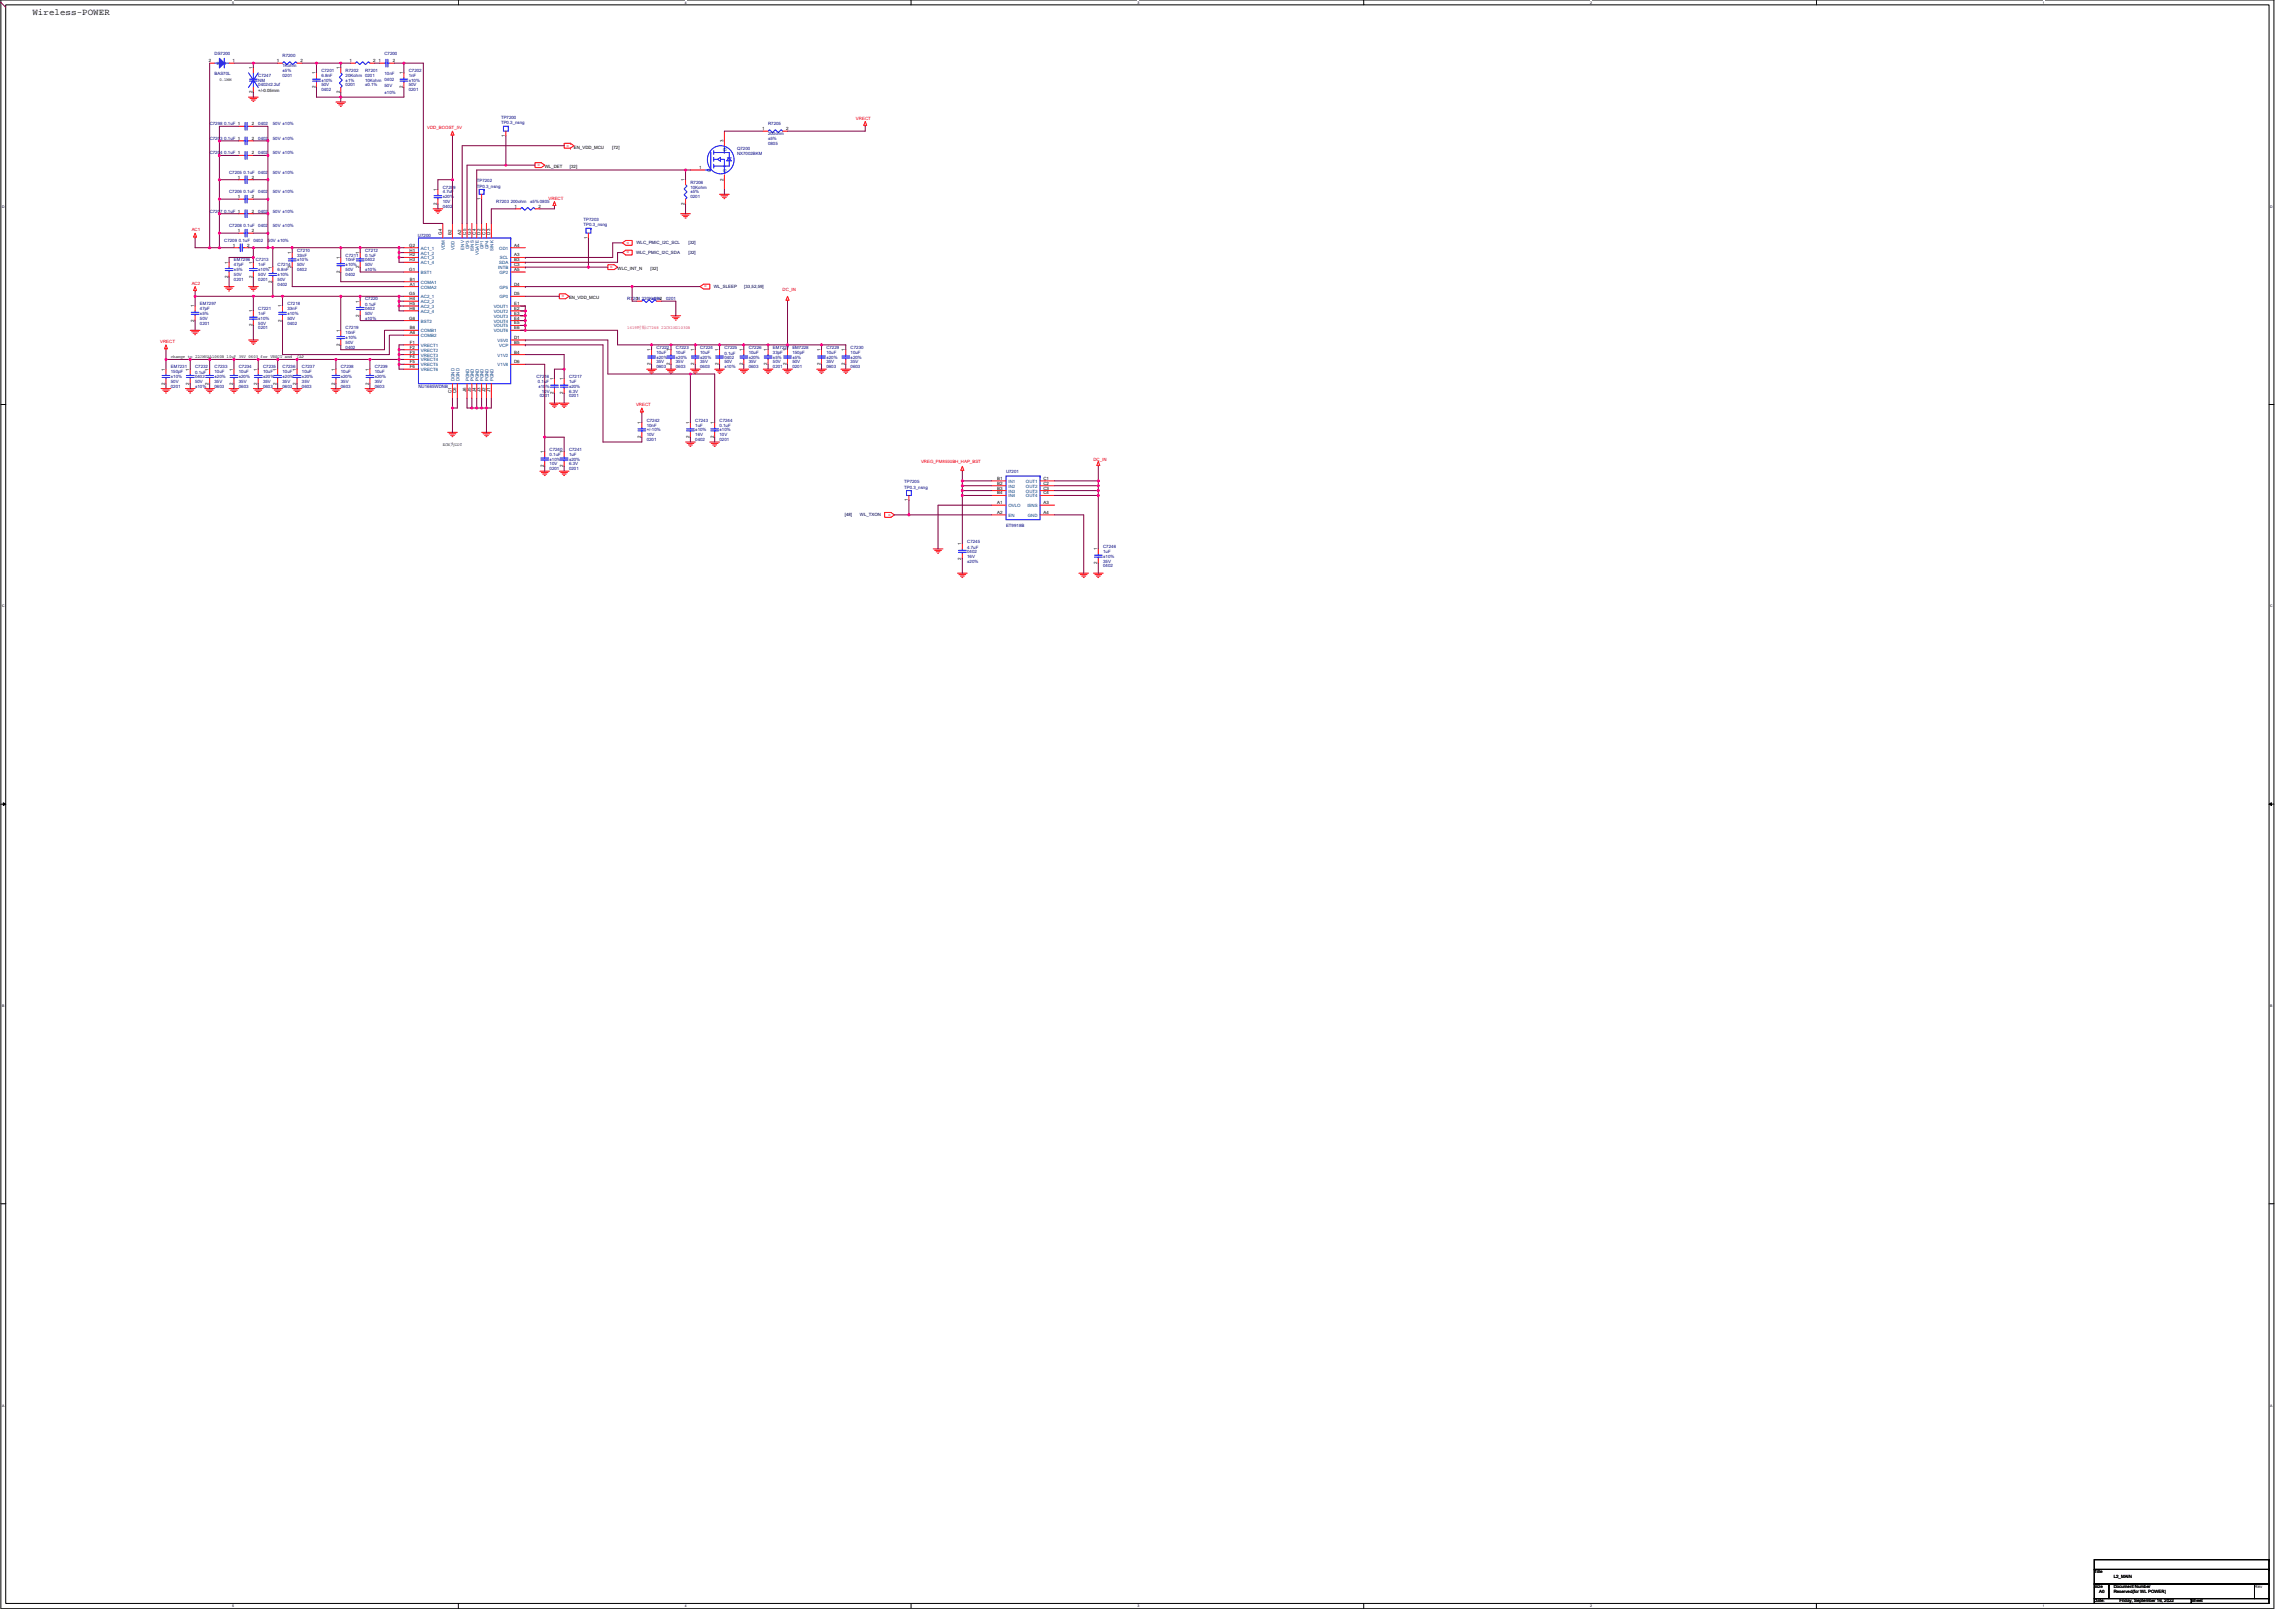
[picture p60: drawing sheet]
<svg xmlns="http://www.w3.org/2000/svg" width="420mm" height="297mm" viewBox="0 0 420 297" stroke-linecap="round" stroke-linejoin="round" font-family="sans-serif">
<defs><g id="words">
<text font-size="1.7" x="5.9" y="2.7">Wireless-POWER</text>
<g font-size=".8">
<text x="38.2" y="11.4">2</text>
<text x="42.6" y="11.4">1</text>
<text x="50.7" y="11.4">1</text>
<text x="55" y="11.4">2</text>
<text x="64" y="11.4">1</text>
<text x="68.3" y="11.4">2</text>
<text x="69.3" y="11.4">1</text>
<text x="71.9" y="11.4">2</text>
<text x="40.2" y="14.9">0.1MM</text>
<text x="46.2" y="17.1" transform="rotate(-90 46.2 17.1)">2</text>
<text x="46.2" y="12.7" transform="rotate(-90 46.2 12.7)">1</text>
<text x="47.3" y="16.9">+/-0.05mm</text>
<text x="57.8" y="16.2" transform="rotate(-90 57.8 16.2)">2</text>
<text x="57.8" y="13.6" transform="rotate(-90 57.8 13.6)">1</text>
<text x="62.2" y="17.1" transform="rotate(-90 62.2 17.1)">2</text>
<text x="62.2" y="12.7" transform="rotate(-90 62.2 12.7)">1</text>
<text x="73.8" y="16.2" transform="rotate(-90 73.8 16.2)">2</text>
<text x="73.8" y="13.6" transform="rotate(-90 73.8 13.6)">1</text>
<text x="46.1" y="22.9">2</text>
<text x="139.6" y="23.8">1</text>
<text x="143.9" y="23.8">2</text>
<text x="46.1" y="28.3">2</text>
<text x="46.1" y="25.6">2</text>
<text x="92.4" y="25.1" transform="rotate(-90 92.4 25.1)">1</text>
<text x="105.1" y="27.2">EN_VDD_MCU</text>
<text x="112.1" y="27.2">[72]</text>
<text x="132.4" y="26" transform="rotate(-90 132.4 26)">3</text>
<text x="43.5" y="32.7">1</text>
<text x="46.1" y="32.7">2</text>
<text x="80" y="34.9" transform="rotate(-90 80 34.9)">1</text>
<text x="99.7" y="30.8">WL_DET</text>
<text x="104.3" y="30.8">[32]</text>
<text x="125.3" y="33.2" transform="rotate(-90 125.3 33.2)">1</text>
<text x="128" y="30.9">1</text>
<text x="132.4" y="33.1" transform="rotate(-90 132.4 33.1)">2</text>
<text x="43.5" y="36.3">1</text>
<text x="46.1" y="36.3">2</text>
<text x="46.1" y="38.9">2</text>
<text x="80" y="37.5" transform="rotate(-90 80 37.5)">2</text>
<text x="88" y="36.6" transform="rotate(-90 88 36.6)">1</text>
<text x="94.2" y="38">1</text>
<text x="98.6" y="38">2</text>
<text x="125.3" y="37.5" transform="rotate(-90 125.3 37.5)">2</text>
<text x="42.7" y="45.2">1</text>
<text x="43.5" y="42.5">1</text>
<text x="45.2" y="45.2">2</text>
<text x="46.1" y="42.5">2</text>
<text x="53.3" y="46.5" transform="rotate(-90 53.3 46.5)">1</text>
<text x="62.2" y="47.4" transform="rotate(-90 62.2 47.4)">1</text>
<text x="65.8" y="46.5" transform="rotate(-90 65.8 46.5)">1</text>
<text x="74.9" y="45.2">G2</text>
<text x="75" y="46">H1</text>
<text x="75" y="46.9">H2</text>
<text x="75" y="47.8">H3</text>
<text x="80.9" y="42.9" transform="rotate(-90 80.9 42.9)">G4</text>
<text x="82.7" y="42.9" transform="rotate(-90 82.7 42.9)">B2</text>
<text x="84.4" y="42.9" transform="rotate(-90 84.4 42.9)">A2</text>
<text x="85.3" y="42.9" transform="rotate(-90 85.3 42.9)">C5</text>
<text x="86.2" y="42.9" transform="rotate(-90 86.2 42.9)">G3</text>
<text x="87.1" y="42.9" transform="rotate(-90 87.1 42.9)">C4</text>
<text x="88" y="42.9" transform="rotate(-90 88 42.9)">D2</text>
<text x="88.9" y="42.9" transform="rotate(-90 88.9 42.9)">C2</text>
<text x="89.8" y="42.9" transform="rotate(-90 89.8 42.9)">D3</text>
<text x="94.1" y="46.9">A3</text>
<text x="94.1" y="45.2">A4</text>
<text x="94.1" y="47.8">B3</text>
<text x="107.5" y="43.7" transform="rotate(-90 107.5 43.7)">1</text>
<text x="41.8" y="50.9" transform="rotate(-90 41.8 50.9)">2</text>
<text x="41.8" y="48.3" transform="rotate(-90 41.8 48.3)">1</text>
<text x="46.2" y="50.9" transform="rotate(-90 46.2 50.9)">2</text>
<text x="46.2" y="48.3" transform="rotate(-90 46.2 48.3)">1</text>
<text x="49.8" y="51.7" transform="rotate(-90 49.8 51.7)">2</text>
<text x="49.8" y="49.2" transform="rotate(-90 49.8 49.2)">1</text>
<text x="53.3" y="49.1" transform="rotate(-90 53.3 49.1)">2</text>
<text x="62.2" y="50" transform="rotate(-90 62.2 50)">2</text>
<text x="65.8" y="49.1" transform="rotate(-90 65.8 49.1)">2</text>
<text x="74.9" y="49.6">G1</text>
<text x="75" y="51.4">B1</text>
<text x="75" y="52.3">A1</text>
<text x="94.1" y="48.7">C3</text>
<text x="94.1" y="52.3">D4</text>
<text x="94.1" y="49.6">A5</text>
<text x="113.1" y="49.4">WLC_INT_N</text>
<text x="119.1" y="49.4">[32]</text>
<text x="35.5" y="58.9" transform="rotate(-90 35.5 58.9)">2</text>
<text x="35.5" y="56.3" transform="rotate(-90 35.5 56.3)">1</text>
<text x="46.2" y="59.7" transform="rotate(-90 46.2 59.7)">2</text>
<text x="46.2" y="57.2" transform="rotate(-90 46.2 57.2)">1</text>
<text x="51.5" y="58.9" transform="rotate(-90 51.5 58.9)">2</text>
<text x="51.5" y="56.3" transform="rotate(-90 51.5 56.3)">1</text>
<text x="65.8" y="58" transform="rotate(-90 65.8 58)">2</text>
<text x="65.8" y="55.4" transform="rotate(-90 65.8 55.4)">1</text>
<text x="74.9" y="54">G5</text>
<text x="74.9" y="58.5">G6</text>
<text x="75" y="54.9">H4</text>
<text x="75" y="55.8">H5</text>
<text x="75" y="56.7">H6</text>
<text x="94.1" y="55.8">E1</text>
<text x="94.1" y="56.7">E2</text>
<text x="94.1" y="57.6">E3</text>
<text x="94.1" y="58.5">E4</text>
<text x="94.1" y="59.4">E5</text>
<text x="94.1" y="54">D5</text>
<text x="104.2" y="54.8">EN_VDD_MCU</text>
<text x="116.4" y="54.9">1</text>
<text x="31.3" y="65.5">change to 22JMYAA1060B 10uF 35V 0603 for VRECT and</text>
<text x="54.4" y="65.5">CAP</text>
<text x="62.2" y="63.3" transform="rotate(-90 62.2 63.3)">2</text>
<text x="62.2" y="60.7" transform="rotate(-90 62.2 60.7)">1</text>
<text x="75" y="61.2">A6</text>
<text x="75" y="60.3">B6</text>
<text x="75.1" y="62.9">F1</text>
<text x="75.1" y="63.8">F2</text>
<text x="75.1" y="64.7">F3</text>
<text x="75.1" y="65.6">F4</text>
<text x="94.1" y="62">D1</text>
<text x="94.1" y="64.7">B4</text>
<text x="94.1" y="60.3">E6</text>
<text x="94.1" y="62.9">B5</text>
<text x="119.1" y="64.3" transform="rotate(-90 119.1 64.3)">1</text>
<text x="122.7" y="64.3" transform="rotate(-90 122.7 64.3)">1</text>
<text x="127.1" y="64.3" transform="rotate(-90 127.1 64.3)">1</text>
<text x="131.5" y="64.3" transform="rotate(-90 131.5 64.3)">1</text>
<text x="136" y="64.3" transform="rotate(-90 136 64.3)">1</text>
<text x="140.4" y="64.3" transform="rotate(-90 140.4 64.3)">1</text>
<text x="144" y="64.3" transform="rotate(-90 144 64.3)">1</text>
<text x="150.2" y="64.3" transform="rotate(-90 150.2 64.3)">1</text>
<text x="154.7" y="64.3" transform="rotate(-90 154.7 64.3)">1</text>
<text x="30.2" y="70.4" transform="rotate(-90 30.2 70.4)">2</text>
<text x="30.2" y="67.8" transform="rotate(-90 30.2 67.8)">1</text>
<text x="34.6" y="70.4" transform="rotate(-90 34.6 70.4)">2</text>
<text x="34.6" y="67.8" transform="rotate(-90 34.6 67.8)">1</text>
<text x="38.2" y="70.4" transform="rotate(-90 38.2 70.4)">2</text>
<text x="38.2" y="67.8" transform="rotate(-90 38.2 67.8)">1</text>
<text x="42.6" y="70.4" transform="rotate(-90 42.6 70.4)">2</text>
<text x="42.6" y="67.8" transform="rotate(-90 42.6 67.8)">1</text>
<text x="47.1" y="70.4" transform="rotate(-90 47.1 70.4)">2</text>
<text x="47.1" y="67.8" transform="rotate(-90 47.1 67.8)">1</text>
<text x="50.6" y="70.4" transform="rotate(-90 50.6 70.4)">2</text>
<text x="50.6" y="67.8" transform="rotate(-90 50.6 67.8)">1</text>
<text x="54.2" y="70.4" transform="rotate(-90 54.2 70.4)">2</text>
<text x="54.2" y="67.8" transform="rotate(-90 54.2 67.8)">1</text>
<text x="61.3" y="70.4" transform="rotate(-90 61.3 70.4)">2</text>
<text x="61.3" y="67.8" transform="rotate(-90 61.3 67.8)">1</text>
<text x="67.5" y="70.4" transform="rotate(-90 67.5 70.4)">2</text>
<text x="67.5" y="67.8" transform="rotate(-90 67.5 67.8)">1</text>
<text x="75.1" y="66.5">F5</text>
<text x="75.1" y="67.4">F6</text>
<text x="82.7" y="71.9" transform="rotate(-90 82.7 71.9)">C1</text>
<text x="83.5" y="71.9" transform="rotate(-90 83.5 71.9)">C6</text>
<text x="85.3" y="71.7" transform="rotate(-90 85.3 71.7)">J6</text>
<text x="86.2" y="71.7" transform="rotate(-90 86.2 71.7)">J5</text>
<text x="87.1" y="71.7" transform="rotate(-90 87.1 71.7)">J4</text>
<text x="88" y="71.7" transform="rotate(-90 88 71.7)">J3</text>
<text x="88.9" y="71.7" transform="rotate(-90 88.9 71.7)">J2</text>
<text x="89.8" y="71.7" transform="rotate(-90 89.8 71.7)">J1</text>
<text x="94.1" y="66.5">D6</text>
<text x="101.3" y="69.6" transform="rotate(-90 101.3 69.6)">1</text>
<text x="103.1" y="69.6" transform="rotate(-90 103.1 69.6)">1</text>
<text x="119.1" y="66.9" transform="rotate(-90 119.1 66.9)">2</text>
<text x="122.7" y="66.9" transform="rotate(-90 122.7 66.9)">2</text>
<text x="127.1" y="66.9" transform="rotate(-90 127.1 66.9)">2</text>
<text x="131.5" y="66.9" transform="rotate(-90 131.5 66.9)">2</text>
<text x="136" y="66.9" transform="rotate(-90 136 66.9)">2</text>
<text x="140.4" y="66.9" transform="rotate(-90 140.4 66.9)">2</text>
<text x="144" y="66.9" transform="rotate(-90 144 66.9)">2</text>
<text x="150.2" y="66.9" transform="rotate(-90 150.2 66.9)">2</text>
<text x="154.7" y="66.9" transform="rotate(-90 154.7 66.9)">2</text>
<text x="101.3" y="72.2" transform="rotate(-90 101.3 72.2)">2</text>
<text x="103.1" y="72.2" transform="rotate(-90 103.1 72.2)">2</text>
<text x="117.3" y="77.6" transform="rotate(-90 117.3 77.6)">1</text>
<text x="126.2" y="77.6" transform="rotate(-90 126.2 77.6)">1</text>
<text x="130.7" y="77.6" transform="rotate(-90 130.7 77.6)">1</text>
<text x="81.1" y="81.5">ECN为IDT</text>
<text x="99.5" y="82.9" transform="rotate(-90 99.5 82.9)">1</text>
<text x="103.1" y="82.9" transform="rotate(-90 103.1 82.9)">1</text>
<text x="117.3" y="80.2" transform="rotate(-90 117.3 80.2)">2</text>
<text x="126.2" y="80.2" transform="rotate(-90 126.2 80.2)">2</text>
<text x="130.7" y="80.2" transform="rotate(-90 130.7 80.2)">2</text>
<text x="99.5" y="85.5" transform="rotate(-90 99.5 85.5)">2</text>
<text x="103.1" y="85.5" transform="rotate(-90 103.1 85.5)">2</text>
<text x="182.6" y="87.8">B1</text>
<text x="182.6" y="88.7">B2</text>
<text x="182.6" y="89.6">B3</text>
<text x="191" y="87.8">C1</text>
<text x="191" y="88.7">C2</text>
<text x="191" y="89.6">C3</text>
<text x="166.2" y="91.8" transform="rotate(-90 166.2 91.8)">1</text>
<text x="182.6" y="92.3">A1</text>
<text x="182.6" y="94">A2</text>
<text x="182.6" y="90.5">B4</text>
<text x="191" y="92.3">A3</text>
<text x="191" y="94">A4</text>
<text x="191" y="90.5">C4</text>
<text x="176" y="99.8" transform="rotate(-90 176 99.8)">1</text>
<text x="200.9" y="100.7" transform="rotate(-90 200.9 100.7)">1</text>
<text x="176" y="102.4" transform="rotate(-90 176 102.4)">2</text>
<text x="200.9" y="103.3" transform="rotate(-90 200.9 103.3)">2</text>
<text x="383.4" y="288">Title</text>
<text x="383.4" y="290.6">Size</text>
<text x="383.4" y="293.3">Date:</text>
<text x="384.3" y="291.5">A0</text>
<text x="387" y="290.6">Document Number</text>
<text x="387" y="291.5">Reserved(for WL POWER)</text>
<text x="387" y="288.8">L2_MAIN</text>
<text x="388" y="293.3">Friday, September 16, 2022</text>
<text x="401.2" y="293.3">Sheet</text>
<text x="412.7" y="290.6">Rev</text>
</g>
<g font-size=".8" fill="#000080">
<text x="39.3" y="10.1">DS7200</text>
<text x="51.7" y="10.5">R7200</text>
<text x="70.4" y="10.1">C7200</text>
<text x="39.3" y="13.7">BAS70L</text>
<text x="47.3" y="14.1">C7247</text>
<text x="47.3" y="14.9">NM</text>
<text x="47.3" y="15.8">0402≤2.2uf</text>
<text x="51.7" y="12.3">1Kohm</text>
<text x="51.7" y="13.2">±5%</text>
<text x="51.7" y="14.1">0201</text>
<text x="58.8" y="13.2">C7201</text>
<text x="58.8" y="14.1">6.8nF</text>
<text x="58.8" y="16.7">0402</text>
<text x="58.8" y="15.8">50V</text>
<text x="58.8" y="14.9">±10%</text>
<text x="63.3" y="13.2">R7202</text>
<text x="63.3" y="14.1">20Kohm 0201</text>
<text x="63.3" y="14.9">±1%</text>
<text x="63.3" y="15.8">0201</text>
<text x="66.8" y="13.2">R7201</text>
<text x="66.8" y="14.9">10Kohm 0402</text>
<text x="66.8" y="15.8">±0.1%</text>
<text x="70.4" y="13.7">10nF</text>
<text x="70.4" y="16">50V</text>
<text x="70.4" y="17.2">±10%</text>
<text x="74.8" y="13.2">C7202</text>
<text x="74.8" y="14.1">1nF</text>
<text x="74.8" y="16.7">0201</text>
<text x="74.8" y="15.8">50V</text>
<text x="74.8" y="14.9">±10%</text>
<text x="38.4" y="22.9">C7298 0.1uF 1</text>
<text x="47.3" y="22.9">0402</text>
<text x="49.9" y="22.9">50V ±10%</text>
<text x="91.7" y="21.7">TP7200</text>
<text x="91.7" y="22.8">TP0.3_nsng</text>
<text x="140.6" y="22.9">R7205</text>
<text x="38.4" y="28.3">C7204 0.1uF 1</text>
<text x="38.4" y="25.6">C7203 0.1uF 1</text>
<text x="47.3" y="28.3">0402</text>
<text x="47.3" y="25.6">0402</text>
<text x="49.9" y="28.3">50V ±10%</text>
<text x="49.9" y="25.6">50V ±10%</text>
<text x="134.9" y="28.5">NX7002BKM</text>
<text x="134.9" y="27.4">Q7200</text>
<text x="140.6" y="24.7">200ohm</text>
<text x="140.6" y="25.6">±5%</text>
<text x="140.6" y="26.5">0805</text>
<text x="41.9" y="35.4">C7206 0.1uF</text>
<text x="41.9" y="31.8">C7205 0.1uF</text>
<text x="47.3" y="35.4">0402</text>
<text x="47.3" y="31.8">0402</text>
<text x="49.9" y="35.4">50V ±10%</text>
<text x="49.9" y="31.8">50V ±10%</text>
<text x="81.1" y="34.5">C7299</text>
<text x="81.1" y="35.4">4.7uF</text>
<text x="87.3" y="33.3">TP7202</text>
<text x="87.3" y="34.3">TP0.3_nsng</text>
<text x="126.4" y="33.6">R7206</text>
<text x="126.4" y="34.5">10Kohm</text>
<text x="126.4" y="35.4">±5%</text>
<text x="38.4" y="38.9">C7207 0.1uF 1</text>
<text x="41.9" y="41.6">C7208 0.1uF</text>
<text x="47.3" y="41.6">0402</text>
<text x="47.3" y="38.9">0402</text>
<text x="49.9" y="41.6">50V ±10%</text>
<text x="49.9" y="38.9">50V ±10%</text>
<text x="81.1" y="38.1">0402</text>
<text x="81.1" y="37.2">10V</text>
<text x="81.1" y="36.3">±20%</text>
<text x="90.8" y="37.2">R7203 200ohm</text>
<text x="97.1" y="37.2">±5% 0805</text>
<text x="106.8" y="40.4">TP7203</text>
<text x="106.8" y="41.4">TP0.3_nsng</text>
<text x="126.4" y="36.3">0201</text>
<text x="41.1" y="44.3">C7209 0.1uF</text>
<text x="42.8" y="47.8">EM7296</text>
<text x="46.4" y="44.3">0402</text>
<text x="46.8" y="47.8">C7213</text>
<text x="49.1" y="44.3">50V ±10%</text>
<text x="54.4" y="46.1">C7210</text>
<text x="54.4" y="46.9">33nF</text>
<text x="54.4" y="47.8">±10%</text>
<text x="63.3" y="46.9">C7211</text>
<text x="63.3" y="47.8">10nF</text>
<text x="66.8" y="46.1">C7212</text>
<text x="66.8" y="47.1">0.1uF</text>
<text x="66.8" y="47.8">0402</text>
<text x="76.5" y="43.3">U7200</text>
<text x="42.8" y="48.7">47pF</text>
<text x="42.8" y="51.4">0201</text>
<text x="42.8" y="50.5">50V</text>
<text x="42.8" y="49.6">±5%</text>
<text x="47.3" y="48.7">1nF</text>
<text x="47.3" y="51.4">0201</text>
<text x="47.3" y="50.5">50V</text>
<text x="47.3" y="49.6">±10%</text>
<text x="50.8" y="48.7">C7214</text>
<text x="50.8" y="49.6">6.8nF</text>
<text x="50.8" y="52.3">0402</text>
<text x="50.8" y="51.4">50V</text>
<text x="50.8" y="50.5">±10%</text>
<text x="54.4" y="49.6">0402</text>
<text x="54.4" y="48.7">50V</text>
<text x="63.3" y="50.5">0402</text>
<text x="63.3" y="49.6">50V</text>
<text x="63.3" y="48.7">±10%</text>
<text x="66.8" y="48.7">50V</text>
<text x="66.8" y="49.6">±10%</text>
<text x="36.6" y="55.8">EM7297</text>
<text x="36.6" y="56.7">47pF</text>
<text x="36.6" y="59.4">0201</text>
<text x="36.6" y="58.5">50V</text>
<text x="36.6" y="57.6">±5%</text>
<text x="47.3" y="56.7">C7221</text>
<text x="47.3" y="57.6">1nF</text>
<text x="47.3" y="59.4">50V</text>
<text x="47.3" y="58.5">±10%</text>
<text x="52.6" y="55.8">C7218</text>
<text x="52.6" y="56.7">33nF</text>
<text x="52.6" y="59.4">0402</text>
<text x="52.6" y="58.5">50V</text>
<text x="52.6" y="57.6">±10%</text>
<text x="66.8" y="54.9">C7220</text>
<text x="66.8" y="56">0.1uF</text>
<text x="66.8" y="56.7">0402</text>
<text x="66.8" y="57.6">50V</text>
<text x="66.8" y="58.5">±10%</text>
<text x="114.8" y="54.9">R7204 220Kohm</text>
<text x="119.3" y="54.9">±1%2</text>
<text x="122" y="54.9">0201</text>
<text x="47.3" y="60.3">0201</text>
<text x="63.3" y="60.3">C7219</text>
<text x="63.3" y="61.2">10nF</text>
<text x="63.3" y="63.8">0402</text>
<text x="63.3" y="62.9">50V</text>
<text x="63.3" y="62.1">±10%</text>
<text x="120.2" y="63.8">C7222</text>
<text x="120.2" y="64.7">10uF</text>
<text x="120.2" y="65.6">±20%</text>
<text x="123.7" y="63.8">C7223</text>
<text x="123.7" y="64.7">10uF</text>
<text x="123.7" y="65.6">±20%</text>
<text x="128.2" y="63.8">C7224</text>
<text x="128.2" y="64.7">10uF</text>
<text x="128.2" y="65.6">±20%</text>
<text x="132.6" y="63.8">C7225</text>
<text x="132.6" y="64.9">0.1uF</text>
<text x="132.6" y="65.6">0402</text>
<text x="137.1" y="63.8">C7226</text>
<text x="137.1" y="64.7">10uF</text>
<text x="137.1" y="65.6">±20%</text>
<text x="141.5" y="63.8">EM7227 EM7228</text>
<text x="141.5" y="64.7">33pF</text>
<text x="141.5" y="65.6">±5%</text>
<text x="145.1" y="64.7">150pF</text>
<text x="145.1" y="65.6">±5%</text>
<text x="151.3" y="63.8">C7229</text>
<text x="151.3" y="64.7">10uF</text>
<text x="151.3" y="65.6">±20%</text>
<text x="155.7" y="63.8">C7230</text>
<text x="155.7" y="64.7">10uF</text>
<text x="155.7" y="65.6">±20%</text>
<text x="31.3" y="67.4">EM7231</text>
<text x="31.3" y="68.3">150pF</text>
<text x="31.3" y="70.9">0201</text>
<text x="31.3" y="70.1">50V</text>
<text x="31.3" y="69.2">±10%</text>
<text x="35.7" y="67.4">C7232</text>
<text x="35.7" y="68.5">0.1uF</text>
<text x="35.7" y="69.2">0402</text>
<text x="35.7" y="70.1">50V</text>
<text x="35.7" y="70.9">±10%</text>
<text x="39.3" y="67.4">C7233</text>
<text x="39.3" y="68.3">10uF</text>
<text x="39.3" y="70.9">0603</text>
<text x="39.3" y="70.1">35V</text>
<text x="39.3" y="69.2">±20%</text>
<text x="43.7" y="67.4">C7234</text>
<text x="43.7" y="68.3">10uF</text>
<text x="43.7" y="70.9">0603</text>
<text x="43.7" y="70.1">35V</text>
<text x="43.7" y="69.2">±20%</text>
<text x="48.2" y="67.4">C7235</text>
<text x="48.2" y="68.3">10uF</text>
<text x="48.2" y="70.9">0603</text>
<text x="48.2" y="70.1">35V</text>
<text x="48.2" y="69.2">±20%</text>
<text x="51.7" y="67.4">C7236</text>
<text x="51.7" y="68.3">10uF</text>
<text x="51.7" y="70.9">0603</text>
<text x="51.7" y="70.1">35V</text>
<text x="51.7" y="69.2">±20%</text>
<text x="55.3" y="67.4">C7237</text>
<text x="55.3" y="68.3">10uF</text>
<text x="55.3" y="70.9">0603</text>
<text x="55.3" y="70.1">35V</text>
<text x="55.3" y="69.2">±20%</text>
<text x="62.4" y="67.4">C7238</text>
<text x="62.4" y="68.3">10uF</text>
<text x="62.4" y="70.9">0603</text>
<text x="62.4" y="70.1">35V</text>
<text x="62.4" y="69.2">±20%</text>
<text x="68.6" y="67.4">C7239</text>
<text x="68.6" y="68.3">10uF</text>
<text x="68.6" y="70.9">0603</text>
<text x="68.6" y="70.1">35V</text>
<text x="68.6" y="69.2">±20%</text>
<text x="76.6" y="70.9">NU1665WDNB</text>
<text x="98.2" y="69.2">C7216</text>
<text x="98.5" y="70.1">0.1uF</text>
<text x="98.6" y="70.9">±10%</text>
<text x="99.2" y="71.8">10V</text>
<text x="104.2" y="69.2">C7217</text>
<text x="104.2" y="70.1">1uF</text>
<text x="104.2" y="71.8">6.3V</text>
<text x="104.2" y="70.9">±20%</text>
<text x="120.2" y="67.4">0603</text>
<text x="120.2" y="66.5">35V</text>
<text x="123.7" y="67.4">0603</text>
<text x="123.7" y="66.5">35V</text>
<text x="128.2" y="67.4">0603</text>
<text x="128.2" y="66.5">35V</text>
<text x="132.6" y="66.5">50V</text>
<text x="132.6" y="67.4">±10%</text>
<text x="137.1" y="67.4">0603</text>
<text x="137.1" y="66.5">35V</text>
<text x="141.5" y="67.4">0201</text>
<text x="141.5" y="66.5">50V</text>
<text x="145.1" y="67.4">0201</text>
<text x="145.1" y="66.5">50V</text>
<text x="151.3" y="67.4">0603</text>
<text x="151.3" y="66.5">35V</text>
<text x="155.7" y="67.4">0603</text>
<text x="155.7" y="66.5">35V</text>
<text x="98.8" y="72.7">0201</text>
<text x="104.2" y="72.7">0201</text>
<text x="118.4" y="77.2">C7242</text>
<text x="127.3" y="77.2">C7243</text>
<text x="131.7" y="77.2">C7244</text>
<text x="100.6" y="82.5">C7240</text>
<text x="100.6" y="83.4">0.1uF</text>
<text x="104.2" y="82.5">C7241</text>
<text x="104.2" y="83.4">1uF</text>
<text x="118.4" y="78.1">10nF</text>
<text x="118.4" y="80.7">0201</text>
<text x="118.4" y="79.8">10V</text>
<text x="118.4" y="78.9">+/-10%</text>
<text x="127.3" y="78.1">1uF</text>
<text x="127.3" y="80.7">0402</text>
<text x="127.3" y="79.8">16V</text>
<text x="127.3" y="78.9">±10%</text>
<text x="131.7" y="78.1">0.1uF</text>
<text x="131.7" y="80.7">0201</text>
<text x="131.7" y="79.8">10V</text>
<text x="131.7" y="78.9">±10%</text>
<text x="100.6" y="86.1">0201</text>
<text x="100.6" y="85.2">10V</text>
<text x="100.6" y="84.3">±10%</text>
<text x="104.2" y="86.1">0201</text>
<text x="104.2" y="85.2">6.3V</text>
<text x="104.2" y="84.3">±20%</text>
<text x="165.5" y="88.4">TP7205</text>
<text x="165.5" y="89.4">TP0.3_nsng</text>
<text x="184.2" y="86.5">U7201</text>
<text x="177.1" y="99.4">C7245</text>
<text x="177.1" y="100.5">4.7uF</text>
<text x="177.1" y="101.2">0402</text>
<text x="184.2" y="96.4">ET9918B</text>
<text x="202" y="100.3">C7246</text>
<text x="202" y="101.2">1uF</text>
<text x="177.1" y="102.1">16V</text>
<text x="177.1" y="103">±20%</text>
<text x="202" y="103.8">0402</text>
<text x="202" y="103">35V</text>
<text x="202" y="102.1">±10%</text>
</g>
<g font-size=".8" fill="#004080">
<text x="39.7" y="11.9">2</text>
<text x="41.1" y="11.9">1</text>
<text x="133" y="27.7" transform="rotate(-90 133 27.7)">D</text>
<text x="129.5" y="31.5">G</text>
<text x="133" y="31.6" transform="rotate(-90 133 31.6)">S</text>
<text x="77.1" y="46.6">AC1_2</text>
<text x="77.1" y="47.5">AC1_3</text>
<text x="77.1" y="45.7">AC1_1</text>
<text x="81.4" y="45.8" transform="rotate(-90 81.4 45.8)">VDM</text>
<text x="83.2" y="45.7" transform="rotate(-90 83.2 45.7)">VDD</text>
<text x="85" y="45.7" transform="rotate(-90 85 45.7)">ENV</text>
<text x="85.9" y="45.6" transform="rotate(-90 85.9 45.6)">GP3</text>
<text x="86.8" y="45.9" transform="rotate(-90 86.8 45.9)">ISNS</text>
<text x="87.7" y="46.7" transform="rotate(-90 87.7 46.7)">VGATE</text>
<text x="88.5" y="45.6" transform="rotate(-90 88.5 45.6)">GP1</text>
<text x="89.4" y="45.6" transform="rotate(-90 89.4 45.6)">GP4</text>
<text x="90.3" y="45.9" transform="rotate(-90 90.3 45.9)">SINK</text>
<text x="91.4" y="45.7">OD1</text>
<text x="91.5" y="47.5">SCL</text>
<text x="77.1" y="48.4">AC1_4</text>
<text x="77.1" y="50.1">BST1</text>
<text x="77.1" y="51.9">COMA1</text>
<text x="77.1" y="52.8">COMA2</text>
<text x="91.2" y="49.3">INTB</text>
<text x="91.4" y="48.4">SDA</text>
<text x="91.5" y="52.8">GP5</text>
<text x="91.5" y="50.1">GP2</text>
<text x="77.1" y="54.6">AC2_1</text>
<text x="77.1" y="55.5">AC2_2</text>
<text x="77.1" y="56.4">AC2_3</text>
<text x="77.1" y="57.3">AC2_4</text>
<text x="77.1" y="59">BST2</text>
<text x="90.4" y="56.4">VOUT1</text>
<text x="90.4" y="57.3">VOUT2</text>
<text x="90.4" y="58.1">VOUT3</text>
<text x="90.4" y="59">VOUT4</text>
<text x="90.4" y="59.9">VOUT5</text>
<text x="91.5" y="54.6">GP0</text>
<text x="77.1" y="63.5">VRECT1</text>
<text x="77.1" y="64.4">VRECT2</text>
<text x="77.1" y="65.3">VRECT3</text>
<text x="77.1" y="61.7">COMB2</text>
<text x="77.1" y="60.8">COMB1</text>
<text x="90.4" y="60.8">VOUT6</text>
<text x="91.1" y="62.6">V5V0</text>
<text x="91.1" y="65.3">V1V2</text>
<text x="91.4" y="63.5">VCP</text>
<text x="77.1" y="66.1">VRECT4</text>
<text x="77.1" y="67">VRECT5</text>
<text x="77.1" y="67.9">VRECT6</text>
<text x="83.2" y="69.8" transform="rotate(-90 83.2 69.8)">DGND</text>
<text x="84.1" y="69.8" transform="rotate(-90 84.1 69.8)">DGND</text>
<text x="85.9" y="69.8" transform="rotate(-90 85.9 69.8)">PGND</text>
<text x="86.8" y="69.8" transform="rotate(-90 86.8 69.8)">PGND</text>
<text x="87.7" y="69.8" transform="rotate(-90 87.7 69.8)">PGND</text>
<text x="88.5" y="69.8" transform="rotate(-90 88.5 69.8)">PGND</text>
<text x="89.4" y="69.8" transform="rotate(-90 89.4 69.8)">PGND</text>
<text x="90.3" y="69.8" transform="rotate(-90 90.3 69.8)">PGND</text>
<text x="91.1" y="67">V1V8</text>
<text x="184.6" y="88.4">IN1</text>
<text x="184.6" y="89.3">IN2</text>
<text x="187.8" y="88.4">OUT1</text>
<text x="187.8" y="89.3">OUT2</text>
<text x="184.6" y="92.8">OVLO</text>
<text x="184.6" y="94.6">EN</text>
<text x="184.6" y="90.2">IN3</text>
<text x="184.6" y="91">IN4</text>
<text x="187.8" y="90.2">OUT3</text>
<text x="187.8" y="91">OUT4</text>
<text x="188.1" y="92.8">ISNS</text>
<text x="188.2" y="94.6">GND</text>
</g>
<g font-size=".8" fill="#f00">
<text x="78.2" y="23.7">VDD_BOOST_5V</text>
<text x="156.7" y="21.9">VRECT</text>
<text x="103.7" y="26.9">o</text>
<text x="98.4" y="30.4">o</text>
<text x="100.4" y="36.5">VRECT</text>
<text x="35.1" y="42.3">AC1</text>
<text x="115.2" y="44.2" transform="rotate(180 115.2 44.2)">o</text>
<text x="115.2" y="46" transform="rotate(180 115.2 46)">o</text>
<text x="35.1" y="52.1">AC2</text>
<text x="111.7" y="49.1">o</text>
<text x="129.4" y="52.2" transform="rotate(180 129.4 52.2)">o</text>
<text x="143.3" y="53.2">DC_IN</text>
<text x="102.8" y="54.4">o</text>
<text x="29.3" y="62.8">VRECT</text>
<text x="116.4" y="74.3">VRECT</text>
<text x="168.6" y="84.7">VREG_PM8550BH_HAP_BST</text>
<text x="200.2" y="84.3">DC_IN</text>
<text x="163.1" y="94" transform="rotate(180 163.1 94)">o</text>
</g>
<g font-size=".8" fill="#000040">
<text x="116.4" y="46.4">WLC_PMIC_I2C_SDA</text>
<text x="116.5" y="44.6">WLC_PMIC_I2C_SCL</text>
<text x="126" y="46.4">[32]</text>
<text x="126" y="44.6">[32]</text>
<text x="130.7" y="52.6">WL_SLEEP</text>
<text x="136.3" y="52.6">[33,52,59]</text>
<text x="154.7" y="94.4">[48]</text>
<text x="157.4" y="94.4">WL_TXON</text>
</g>
<text font-size=".8" fill="#ff0080" x="114.8" y="60.2">1619时贴C7248 22CK1HD1030B</text>
<g font-size=".6">
<text x="42.5" y=".7">5</text>
<text x="125.3" y=".7">4</text>
<text x="208.2" y=".7">3</text>
<text x="291.1" y=".7">2</text>
<text x="374" y=".7">1</text>
<text x=".4" y="38">D</text>
<text x="415.6" y="38">D</text>
<text x=".4" y="111.2">C</text>
<text x="415.6" y="111.2">C</text>
<text x=".4" y="184.3">B</text>
<text x="415.6" y="184.3">B</text>
<text x=".4" y="257.5">A</text>
<text x="415.6" y="257.5">A</text>
<text x="42.5" y="294.1">5</text>
<text x="125.3" y="294.1">4</text>
<text x="208.2" y="294.1">3</text>
<text x="291.1" y="294.1">2</text>
<text x="374" y="294.1">1</text>
</g>
</g></defs>
<path d="M.2 0h416.1v294.3h-416.1zM1 .9h414.4v292.6h-414.4z" fill="none" stroke="#000" stroke-width=".18"/>
<g fill="#fff">
<path d="M42.5 .1h.3v.7h-.3z"/>
<path d="M42.5 293.5h.3v.8h-.3z"/>
</g>
<path d="M83.9 0v.9M83.9 293.5v.8" fill="none" stroke="#000" stroke-width=".18"/>
<g fill="#fff">
<path d="M125.3 .1h.4v.7h-.4z"/>
<path d="M125.3 293.5h.4v.8h-.4z"/>
</g>
<path d="M166.8 0v.9M166.8 293.5v.8" fill="none" stroke="#000" stroke-width=".18"/>
<g fill="#fff">
<path d="M208.2 .1h.4v.7h-.4z"/>
<path d="M208.2 293.5h.4v.8h-.4z"/>
</g>
<path d="M249.7 0v.9M249.7 293.5v.8" fill="none" stroke="#000" stroke-width=".18"/>
<g fill="#fff">
<path d="M291.1 .1h.4v.7h-.4z"/>
<path d="M291.1 293.5h.4v.8h-.4z"/>
</g>
<path d="M332.5 0v.9M332.5 293.5v.8" fill="none" stroke="#000" stroke-width=".18"/>
<g fill="#fff">
<path d="M374 .1h.3v.7h-.3z"/>
<path d="M374 293.5h.3v.8h-.3z"/>
<path d="M.4 37.5h.4v.7h-.4z"/>
<path d="M415.6 37.5h.5v.7h-.5z"/>
<path d="M.4 110.6h.4v.7h-.4z"/>
<path d="M415.6 110.6h.5v.7h-.5z"/>
</g>
<path d="M.2 74h.8M415.4 74h.9" fill="none" stroke="#000" stroke-width=".18"/>
<g fill="#fff">
<path d="M.4 183.7h.4v.8h-.4z"/>
<path d="M415.6 183.7h.5v.8h-.5z"/>
</g>
<path d="M.2 147.2h.8M415.4 147.2h.9" fill="none" stroke="#000" stroke-width=".18"/>
<path d="M.6 146.9l.4 .3-.4 .2zM415.4 147.2l.5-.3v.5z" fill="#000" stroke="#000" stroke-width=".18"/>
<g fill="#fff">
<path d="M.4 256.9h.4v.7h-.4z"/>
<path d="M415.6 256.9h.5v.7h-.5z"/>
</g>
<g fill="none" stroke="#000" stroke-width=".18">
<path d="M.2 220.3h.8M415.4 220.3h.9M383.4 285.5h32v1.7h-32zM383.4 287.2h32v2.7h-32zM383.4 289.9h2.7v2.7h-2.7zM383.4 292.6h17.8v.9h-17.8zM386.1 289.9h.1M386.1 289.9h26.6v2.7h-26.6zM401.2 292.6h.1M401.2 292.6h14.2v.9h-14.2zM412.7 289.9h.1M412.7 289.9h2.7v2.7h-2.7z"/>
<path d="M415.4 285.5h.1M415.4 287.2h.1M415.4 289.9h.1M415.4 292.6h.1"/>
</g>
<g fill="none" stroke="#f00" stroke-width=".18">
<path d="M38.4 11.6h.9M41.9 11.6h.9M45.5 17.8h1.8M45.8 18h1.2M46 18.3h.7M46.3 18.6h.2M46.4 12.4v.9M46.4 16v.9M50.8 11.6h.9M54.4 11.6h.9M57.9 13.3v.9M57.9 15.1v.9"/>
<path d="M61.5 18.7h1.8M61.8 18.9h1.2M62 19.2h.7M62.3 19.5h.2M62.4 12.4v.9M62.4 16v.9M64.2 11.6h.9M67.7 11.6h.9M69.5 11.6h.9M71.3 11.6h.9M73.9 13.3v.9M73.9 15.1v.9"/>
<path d="M43.7 36.4h.9M43.7 32.9h.9M43.7 28.4h.9M43.7 23.1h.9M43.7 25.8h.9M43.7 39.1h.9M45.5 36.4h.9M45.5 32.9h.9M45.5 28.4h.9M45.5 23.1h.9M45.5 25.8h.9M45.5 39.1h.9"/>
<path d="M79.3 38.2h1.8M79.5 38.5h1.3M79.8 38.8h.7M80.1 39h.2M80.2 34.7v.9M80.2 36.4v.9M82.8 24l.3 .7h-.5zM82.8 24.7v.2M88.2 35.6v.8M92.6 24v.9M94.4 38.2h.9M97.9 29.8h1.2l.6 .4-.6 .5h-1.2z"/>
<path d="M97.9 38.2h.9M101.5 37.6v.2M101.5 36.9l.3 .7h-.6zM104.4 26.2h.1M104.4 27.1h.1M104.4 26.2h-1.1v.9h1.1M104.4 26.2l.7 .5-.7 .4M124.6 39.1h1.8M124.9 39.4h1.2M125.2 39.6h.7M125.4 39.9h.2M125.5 32.9v.9"/>
<path d="M125.5 36.4v.9M126.4 31.1h2.7M131.7 35.6h1.8M132 35.8h1.2M132.3 36.1h.7M132.5 36.4h.2M132.6 32v2.7M132.6 24v2.7M139.7 24h.9M143.3 24h.9M158.4 22.9v.2M158.4 22.2l.3 .7h-.6z"/>
<path d="M35.7 42.7l.3 .7h-.5zM35.7 52.5l.3 .7h-.5zM35.7 43.4v.2M35.7 53.2v.1M35.7 56v.9M35.7 57.8v.9M41.1 52.5h1.7M41.3 52.7h1.3M41.6 53h.7M41.9 53.3h.1M41.9 48v.9M41.9 49.8v.9"/>
<path d="M42.8 45.3h.9M43.7 42.7h.9M44.6 45.3h.9M45.5 52.5h1.8M45.5 42.7h.9M45.8 52.7h1.2M46 53h.7M46.3 53.3h.2M46.4 56.9v.9M46.4 58.7v.9M46.4 48v.9M46.4 49.8v.9"/>
<path d="M49.9 48.9v.9M49.9 50.7v.9M51.7 56v.9M51.7 57.8v.9M53.5 46.2v.9M53.5 48v.9M62.4 47.1v.9M62.4 48.9v.9M65.9 46.2v.9M65.9 48v.9M65.9 55.1v.9M65.9 56.9v.9"/>
<path d="M73.9 46.2h2.7M73.9 47.1h2.7M73.9 48h2.7M73.9 45.3h2.7M73.9 54.2h2.7M73.9 55.1h2.7M73.9 56h2.7M73.9 56.9h2.7M73.9 49.8h2.7M73.9 51.6h2.7M73.9 58.7h2.7M73.9 52.5h2.7"/>
<path d="M81.1 40.9v2.7M82.8 40.9v2.7M84.6 40.9v2.7M85.5 40.9v2.7M86.4 40.9v2.7M87.3 40.9v2.7M88.2 40.9v2.7M89.1 40.9v2.7M89.9 40.9v2.7M93.5 52.5h2.7M93.5 45.3h2.7M93.5 56h2.7"/>
<path d="M93.5 56.9h2.7M93.5 57.8h2.7M93.5 58.7h2.7M93.5 59.6h2.7M93.5 54.2h2.7M93.5 48h2.7M93.5 47.1h2.7M93.5 48.9h2.7M93.5 49.8h2.7M102.4 53.8h1.1l.7 .4-.7 .5h-1.1zM107.7 42.7v.9M111.3 48.5h1.1l.7 .4-.7 .4h-1.1z"/>
<path d="M113.9 44.4l.7-.4h1.1v.9h-1.1zM113.9 46.2l.7-.4h1.1v.9h-1.1zM116.6 55.1h.9M120.2 55.1h.9M122.8 57.8h1.8M123.1 58.1h1.3M123.4 58.3h.7M123.6 58.6h.2M128.2 52.5l.6-.5h1.2v.9h-1.2zM144.2 54.9v.2M144.2 54.2l.2 .7h-.5zM29.5 71.1h1.8"/>
<path d="M29.8 71.4h1.2M30 71.7h.7M30.3 71.9h.2M30.4 63.8v.2M30.4 67.6v.9M30.4 69.3v.9M30.4 63.1l.3 .7h-.6zM33.9 71.1h1.8M34.2 71.4h1.3M34.5 71.7h.7M34.7 71.9h.2M34.8 60.5h1.8"/>
<path d="M34.8 67.6v.9M34.8 69.3v.9M35.1 60.7h1.2M35.4 61h.7M35.6 61.3h.2M37.5 71.1h1.8M37.8 71.4h1.2M38 71.7h.7M38.3 71.9h.2M38.4 67.6v.9M38.4 69.3v.9M41.9 71.1h1.8"/>
<path d="M42.2 71.4h1.3M42.5 71.7h.7M42.7 71.9h.2M42.8 67.6v.9M42.8 69.3v.9M45.5 62.2h1.8M45.8 62.5h1.2M46 62.8h.7M46.3 63h.2M46.4 71.1h1.8M46.7 71.4h1.2M46.9 71.7h.7"/>
<path d="M47.2 71.9h.2M47.3 67.6v.9M47.3 69.3v.9M49.9 71.1h1.8M50.2 71.4h1.3M50.5 71.7h.7M50.7 71.9h.2M50.8 67.6v.9M50.8 69.3v.9M53.5 71.1h1.8M53.8 71.4h1.2M54 71.7h.7"/>
<path d="M54.3 71.9h.2M54.4 67.6v.9M54.4 69.3v.9M60.6 71.1h1.8M60.9 71.4h1.2M61.1 71.7h.8M61.4 71.9h.2M61.5 67.6v.9M61.5 69.3v.9M62.4 60.5v.8M62.4 62.2v.9M66.8 71.1h1.8"/>
<path d="M67.1 71.4h1.2M67.4 71.7h.7M67.6 71.9h.2M67.7 67.6v.9M67.7 69.3v.9M73.9 63.1h2.7M73.9 64h2.7M73.9 64.9h2.7M73.9 65.8h2.7M73.9 66.7h2.7M73.9 67.6h2.7M73.9 61.3h2.7"/>
<path d="M73.9 60.5h2.7M81.9 79.1h1.8M82.2 79.4h1.3M82.5 79.7h.7M82.7 79.9h.2M82.8 70.2v2.7M83.7 70.2v2.7M85.5 70.2v2.7M86.4 70.2v2.7M87.3 70.2v2.7M88.2 79.1h1.7M88.2 70.2v2.7"/>
<path d="M88.4 79.4h1.3M88.7 79.7h.7M89 79.9h.1M89.1 70.2v2.7M89.9 70.2v2.7M93.5 60.5h2.7M93.5 62.2h2.7M93.5 63.1h2.7M93.5 66.7h2.7M93.5 64.9h2.7M100.6 73.8h3.6M100.9 74.1h1.2"/>
<path d="M101.1 74.3h.8M101.4 74.6h.2M101.5 69.3v.9M101.5 71.1v.9M102.7 74.1h1.2M102.9 74.3h.7M103.2 74.6h.2M103.3 69.3v.9M103.3 71.1v.9M117.5 74.7l.3 .7h-.6zM117.5 75.4v.2M117.5 77.3v.9"/>
<path d="M117.5 79.1v.9M118.4 67.6h1.8M118.7 67.8h1.2M118.9 68.1h.7M119.2 68.4h.2M119.3 64v.9M119.3 65.8v.9M122 67.6h1.7M122.2 67.8h1.3M122.5 68.1h.7M122.8 68.4h.1M122.8 64v.9"/>
<path d="M122.8 65.8v.9M126.4 77.3v.9M126.4 79.1v.9M126.4 67.6h1.8M126.7 67.8h1.2M126.9 68.1h.7M127.2 68.4h.2M127.3 64v.9M127.3 65.8v.9M130.8 67.6h1.8M130.8 77.3v.9M130.8 79.1v.9"/>
<path d="M131.1 67.8h1.3M131.4 68.1h.7M131.6 68.4h.2M131.7 64v.9M131.7 65.8v.9M135.3 67.6h1.8M135.6 67.8h1.2M135.8 68.1h.7M136.1 68.4h.2M136.2 64v.9M136.2 65.8v.9M139.7 67.6h1.8"/>
<path d="M140 67.8h1.2M140.3 68.1h.7M140.5 68.4h.2M140.6 64v.9M140.6 65.8v.9M143.3 67.6h1.8M143.6 67.8h1.2M143.8 68.1h.7M144.1 68.4h.2M144.2 64v.9M144.2 65.8v.9M149.5 67.6h1.8"/>
<path d="M149.8 67.8h1.2M150 68.1h.8M150.3 68.4h.2M150.4 64v.9M150.4 65.8v.9M154 67.6h1.7M154.2 67.8h1.3M154.5 68.1h.7M154.8 68.4h.1M154.8 64v.9M154.8 65.8v.9M98.8 86.2h1.8"/>
<path d="M99.1 86.5h1.2M99.4 86.8h.7M99.6 87h.2M99.7 82.7v.9M99.7 84.5v.8M102.4 86.2h1.8M102.7 86.5h1.2M102.9 86.8h.7M103.2 87h.2M103.3 82.7v.9M103.3 84.5v.8M125.5 80.9h1.8"/>
<path d="M125.8 81.2h1.2M126 81.4h.8M126.3 81.7h.2M130 80.9h1.7M130.2 81.2h1.3M130.5 81.4h.7M130.8 81.7h.1M162 93.8h1.1l.6 .4-.6 .5h-1.1zM166.4 90.7v.9M176.2 86.1v.1M176.2 99.6v.9M176.2 85.3l.2 .8h-.5z"/>
<path d="M181.5 92.5h2.7M181.5 94.2h2.7M181.5 88h2.7M181.5 88.9h2.7M181.5 89.8h2.7M181.5 90.7h2.7M190.4 92.5h2.7M190.4 94.2h2.7M190.4 88h2.7M190.4 88.9h2.7M190.4 89.8h2.7M190.4 90.7h2.7"/>
<path d="M201.1 84.5l.2 .7h-.5zM201.1 85.2v.1M170.8 100.5h1.8M171.1 100.7h1.3M171.4 101h.7M171.6 101.3h.2M175.3 104.9h1.8M175.6 105.2h1.2M175.8 105.4h.7M176.1 105.7h.2M176.2 101.3v.9M197.5 104.9h1.8"/>
<path d="M197.8 105.2h1.2M198 105.4h.8M198.3 105.7h.2M200.2 104.9h1.8M200.4 105.2h1.3M200.7 105.4h.7M201 105.7h.2M201.1 100.5v.8M201.1 102.2v.9"/>
</g>
<g fill="none" stroke="#800040" stroke-width=".18">
<path d="M.2 .4h.1M.2 .4l.8 .9M38.4 11.6v33.7M42.8 11.6h3.6M46.4 11.6h4.4M46.4 11.6v.8M46.4 16.9v.9M55.3 11.6h2.6M57.9 11.6v1.7M57.9 16v1.8h4.5M57.9 11.6h4.5M62.4 11.6h1.8"/>
<path d="M62.4 11.6v.8M62.4 16.9v.9M62.4 17.8v.9M68.6 11.6h.9M72.2 11.6h1.7M73.9 16v1.8h-11.5M73.9 13.3v-1.7h3.6v29.3h3.6M40.2 25.8v2.6M40.2 28.4v4.5M40.2 36.4v2.7M40.2 39.1v3.6M40.2 25.8h3.5"/>
<path d="M40.2 28.4h3.5M40.2 36.4h3.5M40.2 39.1h3.5M43.7 32.9h-3.5v3.5M43.7 23.1h-3.5v2.7M46.4 36.4h2.7M46.4 32.9h2.7M46.4 23.1h2.7v2.7M46.4 25.8h2.7M46.4 28.4h2.7M46.4 39.1h2.7M49.1 25.8v2.6"/>
<path d="M49.1 28.4v4.5M49.1 32.9v3.5M49.1 36.4v2.7M49.1 39.1v3.6M80.2 37.3v.9M82.8 24.9v8M82.8 32.9h-2.6v1.8M82.8 32.9v8M88.2 36.4v4.5M92.6 30.2h5.3M92.6 24.9v5.3M92.6 30.2h-7.1v10.7"/>
<path d="M94.4 38.2h-4.5v2.7M101.5 37.8v.4h-2.7M103.3 26.7h-18.7v14.2M125.5 31.1h.1M125.5 37.3v1.8M125.5 31.1h-38.2v9.8M126.4 31.1h-.9v1.8M132.6 34.7v.9M132.6 24h7.1M158.4 23.1v.9h-14.2M35.7 43.6v1.7h4.5M35.7 53.3v.9"/>
<path d="M35.7 54.2v1.8M35.7 58.7v1.8M35.7 54.2h10.7M40.2 45.3h2.6M40.2 42.7v2.6M40.2 42.7h3.5M41.9 50.7v1.8M45.5 45.3h.9M46.4 42.7h2.7M46.4 45.3h2.7M46.4 45.3v1.8M46.4 50.7v1.8"/>
<path d="M46.4 54.2v2.7M46.4 54.2h3.5M46.4 59.6v2.6M46.4 47.1h-4.5v.9M46.4 47.1v.9M49.1 42.7v2.6M49.1 45.3h.8M49.9 45.3h3.6M49.9 45.3v3.6M49.9 51.6v2.6h1.8M51.7 54.2v1.8M51.7 58.7v6.2h19.6v-3.6h2.6"/>
<path d="M51.7 54.2h10.7M53.5 45.3h8.9M53.5 45.3v.9M53.5 48.9v3.6h20.4M62.4 49.8v1.8h11.5M65.9 45.3h-3.5v1.8M65.9 45.3v.9M65.9 48.9v.9h8M65.9 54.2h-3.5v6.3M65.9 54.2v.9M65.9 45.3h7.2M65.9 54.2h7.2"/>
<path d="M65.9 57.8v.9h8M73.1 45.3v.9M73.1 46.2v.9M73.1 47.1v.9h.8M73.1 54.2v.9M73.1 55.1v.9M73.1 56v.9h.8M73.1 45.3h.8M73.1 46.2h.8M73.1 47.1h.8M73.1 54.2h.8M73.1 55.1h.8"/>
<path d="M73.1 56h.8M95.3 56h.9v.9M95.3 56.9h.9M95.3 57.8h.9M95.3 58.7h.9M95.3 59.6h.9M96.2 56.9v.9M96.2 57.8v.9M96.2 58.7v.9M96.2 59.6v.9M96.2 47.1h.1M96.2 48h.1"/>
<path d="M96.2 48.9h.1M96.2 52.5h.1M96.2 54.2h6.2M96.2 52.5h19.5M96.2 48.9h11.5M107.7 48.9h3.6M107.7 43.6v5.3M113.9 44.4h-1.7v2.7h-16M113.9 46.2h-.8v1.8h-16.9M115.7 52.5v2.6h.9M115.7 52.5h12.5M121.1 55.1h2.6v2.7"/>
<path d="M144.2 55.1v8M30.4 65.8h4.4M30.4 64v1.8M30.4 65.8v1.8M30.4 70.2v.9M34.8 65.8v1.8M34.8 70.2v.9M34.8 65.8h3.6M38.4 65.8h4.4M38.4 65.8v1.8M38.4 70.2v.9M42.8 65.8h4.5"/>
<path d="M42.8 65.8v1.8M42.8 70.2v.9M47.3 65.8v1.8M47.3 70.2v.9M47.3 65.8h3.5M50.8 65.8h3.6M50.8 65.8v1.8M50.8 70.2v.9M54.4 65.8v1.8M54.4 70.2v.9M54.4 65.8h7.1M61.5 65.8h6.2"/>
<path d="M61.5 65.8v1.8M61.5 70.2v.9M67.7 65.8v1.8M67.7 70.2v.9M67.7 65.8h5.4M73.1 64v.9M73.1 64.9v.9M73.1 65.8v.9M73.1 66.7v.9h.8M73.1 64h.8M73.1 64.9h.8M73.1 65.8h.8"/>
<path d="M73.1 66.7h.8M73.9 63.1h-.8v.9M73.9 60.5h-3.5v3.5h-8v-.9M82.8 72.9v1.8M82.8 74.7v4.4M83.7 72.9v1.8h-.9M85.5 72.9v1.8h.9M86.4 72.9v1.8M86.4 74.7h.9M87.3 74.7h.9M87.3 72.9v1.8M88.2 72.9v1.8"/>
<path d="M88.2 74.7h.9M89.1 72.9v1.8M89.1 74.7v4.4M89.9 72.9v1.8h-.8M95.3 60.5h.9M96.2 64.9h7.1v2.7M96.2 63.1h.1M96.2 62.2h.1M96.2 60.5h.1M96.2 62.2h15.1v6.3h15.1M96.2 60.5h16.9v2.6h6.2M96.2 66.7h3.5v13.3"/>
<path d="M96.2 63.1h14.2v17.8h7.1v-.9M101.5 69.3v-1.7h1.8v1.7M101.5 72v1.8M103.3 72v1.8M117.5 75.6v1.7M119.3 63.1v.9M119.3 66.7v.9M119.3 63.1h3.5M122.8 63.1h4.5M122.8 63.1v.9M122.8 66.7v.9M126.4 68.5h4.4v8.8"/>
<path d="M126.4 68.5v8.8M127.3 63.1h4.4M127.3 63.1v.9M127.3 66.7v.9M131.7 63.1v.9M131.7 66.7v.9M131.7 63.1h4.5M136.2 63.1h4.4M136.2 63.1v.9M136.2 66.7v.9M140.6 63.1h3.6M140.6 63.1v.9"/>
<path d="M140.6 66.7v.9M144.2 63.1v.9M144.2 66.7v.9M144.2 63.1h6.2M150.4 63.1v.9M150.4 66.7v.9M150.4 63.1h4.4v.9M154.8 66.7v.9M99.7 80v2.7M99.7 85.3v.9M99.7 80h3.6v2.7M103.3 85.3v.9"/>
<path d="M126.4 80v.9M130.8 80v.9M163.7 94.2h2.7M166.4 91.6v2.6M166.4 94.2h15.1M176.2 86.2v1.8M176.2 88v.9M176.2 88.9v.9M176.2 89.8v.9M176.2 90.7v8.9M176.2 88h5.3M176.2 88.9h5.3"/>
<path d="M176.2 89.8h5.3M176.2 90.7h5.3M181.5 92.5h-9.8v8M193.1 94.2h5.3v10.7M193.1 88h8M193.1 88.9h8M193.1 89.8h8M193.1 90.7h8M201.1 85.3v2.7M201.1 88v.9M201.1 88.9v.9M201.1 89.8v.9"/>
<path d="M201.1 90.7v9.8M176.2 102.2v2.7M201.1 103.1v1.8"/>
</g>
<g fill="none" stroke="#00f" stroke-width=".18">
<path d="M39.3 11.6h.9M41.1 10.7v1.7M41.1 11.6h.8M45.5 13.3l1.8 2.7M45.7 14.5h1.4M45.7 14.8h1.4M46.4 13.3v1.2M46.4 14.8v1.2M47.3 13.3l-1.8 2.7M51.7 11.6l.3-.3 .5 .5 .6-.5 .5 .5 .5-.5 .3 .3M57.2 14.5h1.5M57.2 14.8h1.5"/>
<path d="M57.9 14.2v.3M57.9 14.8v.3M62.4 13.3l.3 .3-.6 .5 .6 .6-.6 .5 .6 .5-.3 .3M65.1 11.6l.2-.3 .6 .5 .5-.5 .5 .5 .6-.5 .2 .3M70.4 11.6h.3M70.7 10.8v1.5M71 10.8v1.5M71 11.6h.3M73.2 14.5h1.5M73.2 14.8h1.5M73.9 14.2v.3M73.9 14.8v.3"/>
<path d="M44.6 36.4h.3M44.6 32.9h.3M44.6 28.4h.3M44.6 23.1h.3M44.6 25.8h.3M44.6 39.1h.3M44.9 35.7v1.5M44.9 32.2v1.4M44.9 27.7v1.5M44.9 22.4v1.4M44.9 25.1v1.4M44.9 38.4v1.4"/>
<path d="M45.2 35.7v1.5M45.2 36.4h.3M45.2 32.2v1.4M45.2 32.9h.3M45.2 27.7v1.5M45.2 28.4h.3M45.2 22.4v1.4M45.2 23.1h.3M45.2 25.1v1.4M45.2 25.8h.3M45.2 38.4v1.4M45.2 39.1h.3"/>
<path d="M79.5 35.8h1.4M79.5 36.2h1.4M80.2 35.6v.2M80.2 36.2v.2M87.7 34.7h.9v.9h-.9zM88.6 34.7h.1M92.2 23.1h.9v.9h-.9zM93.1 23.1h.1M95.3 38.2l.2-.2 .6 .5 .5-.5 .5 .5 .6-.5 .2 .2M125.5 33.8l.3 .2-.6 .6 .6 .5-.6 .5 .6 .6-.3 .2M129.2 31.1h.4M129.5 31.1h.5"/>
<path d="M130.1 27.8v3.3h-.1M130.4 27.2a2.49 2.49 0 0 1 3.3 .4 2.49 2.49 0 0 1 0 3.3 2.49 2.49 0 0 1-3.3 .4 2.67 2.67 0 0 1 0-4.1zM130.7 29.2h.7M130.7 30v.8M130.7 28.8v.7M130.7 27.6v.7M130.7 27.9h2.8v2.5h-2.8M131.4 29.2l.5-.4v.7zM131.9 29.2h.7v2.6M132.6 26.7v1.2M133.2 28.9h.7M133.4 28.9l-.3 .5h.9"/>
<path d="M133.5 28.9l.4 .5M140.6 24l.3-.3 .5 .6 .6-.6 .5 .6 .5-.6 .3 .3M35 57.2h1.4M35 57.5h1.4M35.7 56.9v.3M35.7 57.5v.3M41.2 49.2h1.5M41.2 49.5h1.5M41.9 48.9v.3M41.9 49.5v.3M43.7 45.3h.3M44 44.6v1.5"/>
<path d="M44.3 44.6v1.5M44.3 45.3h.3M44.6 42.7h.3M44.9 42v1.4M45.2 42v1.4M45.2 42.7h.3M45.7 58.1h1.4M45.7 58.4h1.4M45.7 49.2h1.4M45.7 49.5h1.4M46.4 57.8v.3M46.4 58.4v.3"/>
<path d="M46.4 48.9v.3M46.4 49.5v.3M49.2 50.1h1.5M49.2 50.4h1.5M49.9 49.8v.3M49.9 50.4v.3M51 57.2h1.4M51 57.5h1.4M51.7 56.9v.3M51.7 57.5v.3M52.8 47.4h1.4M52.8 47.7h1.4"/>
<path d="M53.5 47.1v.3M53.5 47.7v.3M61.7 48.3h1.4M61.7 48.6h1.4M62.4 48v.3M62.4 48.6v.3M65.2 47.4h1.5M65.2 47.7h1.5M65.2 56.3h1.5M65.2 56.6h1.5M65.9 47.1v.3M65.9 47.7v.3"/>
<path d="M65.9 56v.3M65.9 56.6v.3M76.6 43.6h16.9v26.6h-16.9zM93.5 43.6h.1M107.3 41.8h.9v.9h-.9zM108.2 41.8h.1M117.5 55.1l.3-.2 .5 .5 .5-.5 .6 .5 .5-.5 .3 .2M29.7 68.7h1.4M29.7 69.1h1.4M30.4 68.5v.2M30.4 69.1v.2M34.1 68.7h1.4"/>
<path d="M34.1 69.1h1.4M34.8 68.5v.2M34.8 69.1v.2M37.7 68.7h1.4M37.7 69.1h1.4M38.4 68.5v.2M38.4 69.1v.2M42.1 68.7h1.4M42.1 69.1h1.4M42.8 68.5v.2M42.8 69.1v.2M46.6 68.7h1.4"/>
<path d="M46.6 69.1h1.4M47.3 68.5v.2M47.3 69.1v.2M50.1 68.7h1.4M50.1 69.1h1.4M50.8 68.5v.2M50.8 69.1v.2M53.7 68.7h1.4M53.7 69.1h1.4M54.4 68.5v.2M54.4 69.1v.2M60.8 68.7h1.4"/>
<path d="M60.8 69.1h1.4M61.5 68.5v.2M61.5 69.1v.2M61.7 61.6h1.4M61.7 62h1.4M62.4 61.3v.3M62.4 62v.2M67 68.7h1.4M67 69.1h1.4M67.7 68.5v.2M67.7 69.1v.2M100.8 70.5h1.4"/>
<path d="M100.8 70.9h1.4M101.5 70.2v.3M101.5 70.9v.2M102.6 70.5h1.4M102.6 70.9h1.4M103.3 70.2v.3M103.3 70.9v.2M116.8 78.5h1.4M116.8 78.9h1.4M117.5 78.2v.3M117.5 78.9v.2M118.6 65.2h1.4"/>
<path d="M118.6 65.5h1.4M119.3 64.9v.3M119.3 65.5v.3M122.1 65.2h1.5M122.1 65.5h1.5M122.8 64.9v.3M122.8 65.5v.3M125.7 78.5h1.4M125.7 78.9h1.4M126.4 78.2v.3M126.4 78.9v.2M126.6 65.2h1.4"/>
<path d="M126.6 65.5h1.4M127.3 64.9v.3M127.3 65.5v.3M130.1 78.5h1.5M130.1 78.9h1.5M130.8 78.2v.3M130.8 78.9v.2M131 65.2h1.4M131 65.5h1.4M131.7 64.9v.3M131.7 65.5v.3M135.5 65.2h1.4"/>
<path d="M135.5 65.5h1.4M136.2 64.9v.3M136.2 65.5v.3M139.9 65.2h1.4M139.9 65.5h1.4M140.6 64.9v.3M140.6 65.5v.3M143.5 65.2h1.4M143.5 65.5h1.4M144.2 64.9v.3M144.2 65.5v.3M149.7 65.2h1.4"/>
<path d="M149.7 65.5h1.4M150.4 64.9v.3M150.4 65.5v.3M154.1 65.2h1.5M154.1 65.5h1.5M154.8 64.9v.3M154.8 65.5v.3M99 83.8h1.4M99 84.2h1.4M99.7 83.6v.2M99.7 84.2v.3M102.6 83.8h1.4"/>
<path d="M102.6 84.2h1.4M103.3 83.6v.2M103.3 84.2v.3M166 89.8h.8v.9h-.8zM166.8 89.8h.1M184.2 87.1h6.2v8h-6.2zM190.4 87.1h.1M175.5 100.7h1.4M175.5 101.1h1.4M176.2 100.5v.2M176.2 101.1v.2M200.4 101.6h1.4"/>
<path d="M200.4 102h1.4M201.1 101.3v.3M201.1 102v.2"/>
</g>
<g fill="#00f" stroke="#00f" stroke-width=".18">
<path d="M40.2 10.7l.9 .9-.9 .8z"/>
<path d="M132.6 27.9l.1 .1z" fill-rule="evenodd"/>
<path d="M132.6 30.3l.1 .2z" fill-rule="evenodd"/>
</g>
<g fill="#f0f" stroke="#f0f" stroke-width=".18">
<circle cx="176.2" cy="88" r=".17"/>
<circle cx="201.1" cy="88" r=".17"/>
<circle cx="176.2" cy="88.9" r=".17"/>
<circle cx="201.1" cy="88.9" r=".17"/>
<circle cx="176.2" cy="89.8" r=".17"/>
<circle cx="201.1" cy="89.8" r=".17"/>
<circle cx="176.2" cy="90.7" r=".17"/>
<circle cx="201.1" cy="90.7" r=".17"/>
<circle cx="38.4" cy="45.3" r=".17"/>
<circle cx="62.4" cy="11.6" r=".17"/>
<circle cx="57.9" cy="11.6" r=".17"/>
<circle cx="73.9" cy="11.6" r=".17"/>
<circle cx="62.4" cy="17.8" r=".17"/>
<circle cx="40.2" cy="28.4" r=".17"/>
<circle cx="40.2" cy="25.8" r=".17"/>
<circle cx="49" cy="28.4" r=".17"/>
<circle cx="49" cy="25.8" r=".17"/>
<circle cx="40.2" cy="32.9" r=".17"/>
<circle cx="49" cy="32.9" r=".17"/>
<circle cx="40.2" cy="39.1" r=".17"/>
<circle cx="40.2" cy="36.4" r=".17"/>
<circle cx="49" cy="39.1" r=".17"/>
<circle cx="49" cy="36.4" r=".17"/>
<circle cx="40.2" cy="42.7" r=".17"/>
<circle cx="49" cy="42.7" r=".17"/>
<circle cx="46.4" cy="45.3" r=".17"/>
<circle cx="46.4" cy="47.1" r=".17"/>
<circle cx="49" cy="45.3" r=".17"/>
<circle cx="53.5" cy="45.3" r=".17"/>
<circle cx="49.9" cy="45.3" r=".17"/>
<circle cx="62.4" cy="45.3" r=".17"/>
<circle cx="73.1" cy="45.3" r=".17"/>
<circle cx="65.9" cy="45.3" r=".17"/>
<circle cx="73.1" cy="47.1" r=".17"/>
<circle cx="73.1" cy="46.2" r=".17"/>
<circle cx="46.4" cy="54.2" r=".17"/>
<circle cx="62.4" cy="54.2" r=".17"/>
<circle cx="51.7" cy="54.2" r=".17"/>
<circle cx="73.1" cy="54.2" r=".17"/>
<circle cx="65.9" cy="54.2" r=".17"/>
<circle cx="73.1" cy="56" r=".17"/>
<circle cx="73.1" cy="55.1" r=".17"/>
<circle cx="73.1" cy="64" r=".17"/>
<circle cx="30.4" cy="65.8" r=".17"/>
<circle cx="73.1" cy="65.8" r=".17"/>
<circle cx="73.1" cy="64.9" r=".17"/>
<circle cx="34.8" cy="65.8" r=".17"/>
<circle cx="42.8" cy="65.8" r=".17"/>
<circle cx="38.4" cy="65.8" r=".17"/>
<circle cx="47.3" cy="65.8" r=".17"/>
<circle cx="54.4" cy="65.8" r=".17"/>
<circle cx="50.8" cy="65.8" r=".17"/>
<circle cx="67.7" cy="65.8" r=".17"/>
<circle cx="61.5" cy="65.8" r=".17"/>
<circle cx="73.1" cy="66.7" r=".17"/>
<circle cx="92.6" cy="30.2" r=".17"/>
<circle cx="99.7" cy="80" r=".17"/>
<circle cx="126.4" cy="68.4" r=".17"/>
<circle cx="144.2" cy="63.1" r=".17"/>
<circle cx="96.2" cy="56.9" r=".17"/>
<circle cx="96.2" cy="57.8" r=".17"/>
<circle cx="96.2" cy="60.4" r=".17"/>
<circle cx="96.2" cy="58.7" r=".17"/>
<circle cx="96.2" cy="59.6" r=".17"/>
<circle cx="119.3" cy="63.1" r=".17"/>
<circle cx="122.8" cy="63.1" r=".17"/>
<circle cx="131.7" cy="63.1" r=".17"/>
<circle cx="127.3" cy="63.1" r=".17"/>
<circle cx="136.2" cy="63.1" r=".17"/>
<circle cx="140.6" cy="63.1" r=".17"/>
<circle cx="150.4" cy="63.1" r=".17"/>
<circle cx="107.7" cy="48.9" r=".17"/>
<circle cx="82.8" cy="74.7" r=".17"/>
<circle cx="86.4" cy="74.7" r=".17"/>
<circle cx="87.3" cy="74.7" r=".17"/>
<circle cx="88.2" cy="74.7" r=".17"/>
<circle cx="89.1" cy="74.7" r=".17"/>
<circle cx="125.5" cy="31.1" r=".17"/>
<circle cx="166.4" cy="94.2" r=".17"/>
<circle cx="115.7" cy="52.4" r=".17"/>
<circle cx="46.4" cy="11.6" r=".17"/>
<circle cx="82.8" cy="32.9" r=".17"/>
<circle cx="40.2" cy="45.3" r=".17"/>
<circle cx="103.3" cy="67.6" r=".17"/>
<circle cx="35.7" cy="54.2" r=".17"/>
<circle cx="49.9" cy="54.2" r=".17"/>
</g>
<use href="#words"/>
</svg>
